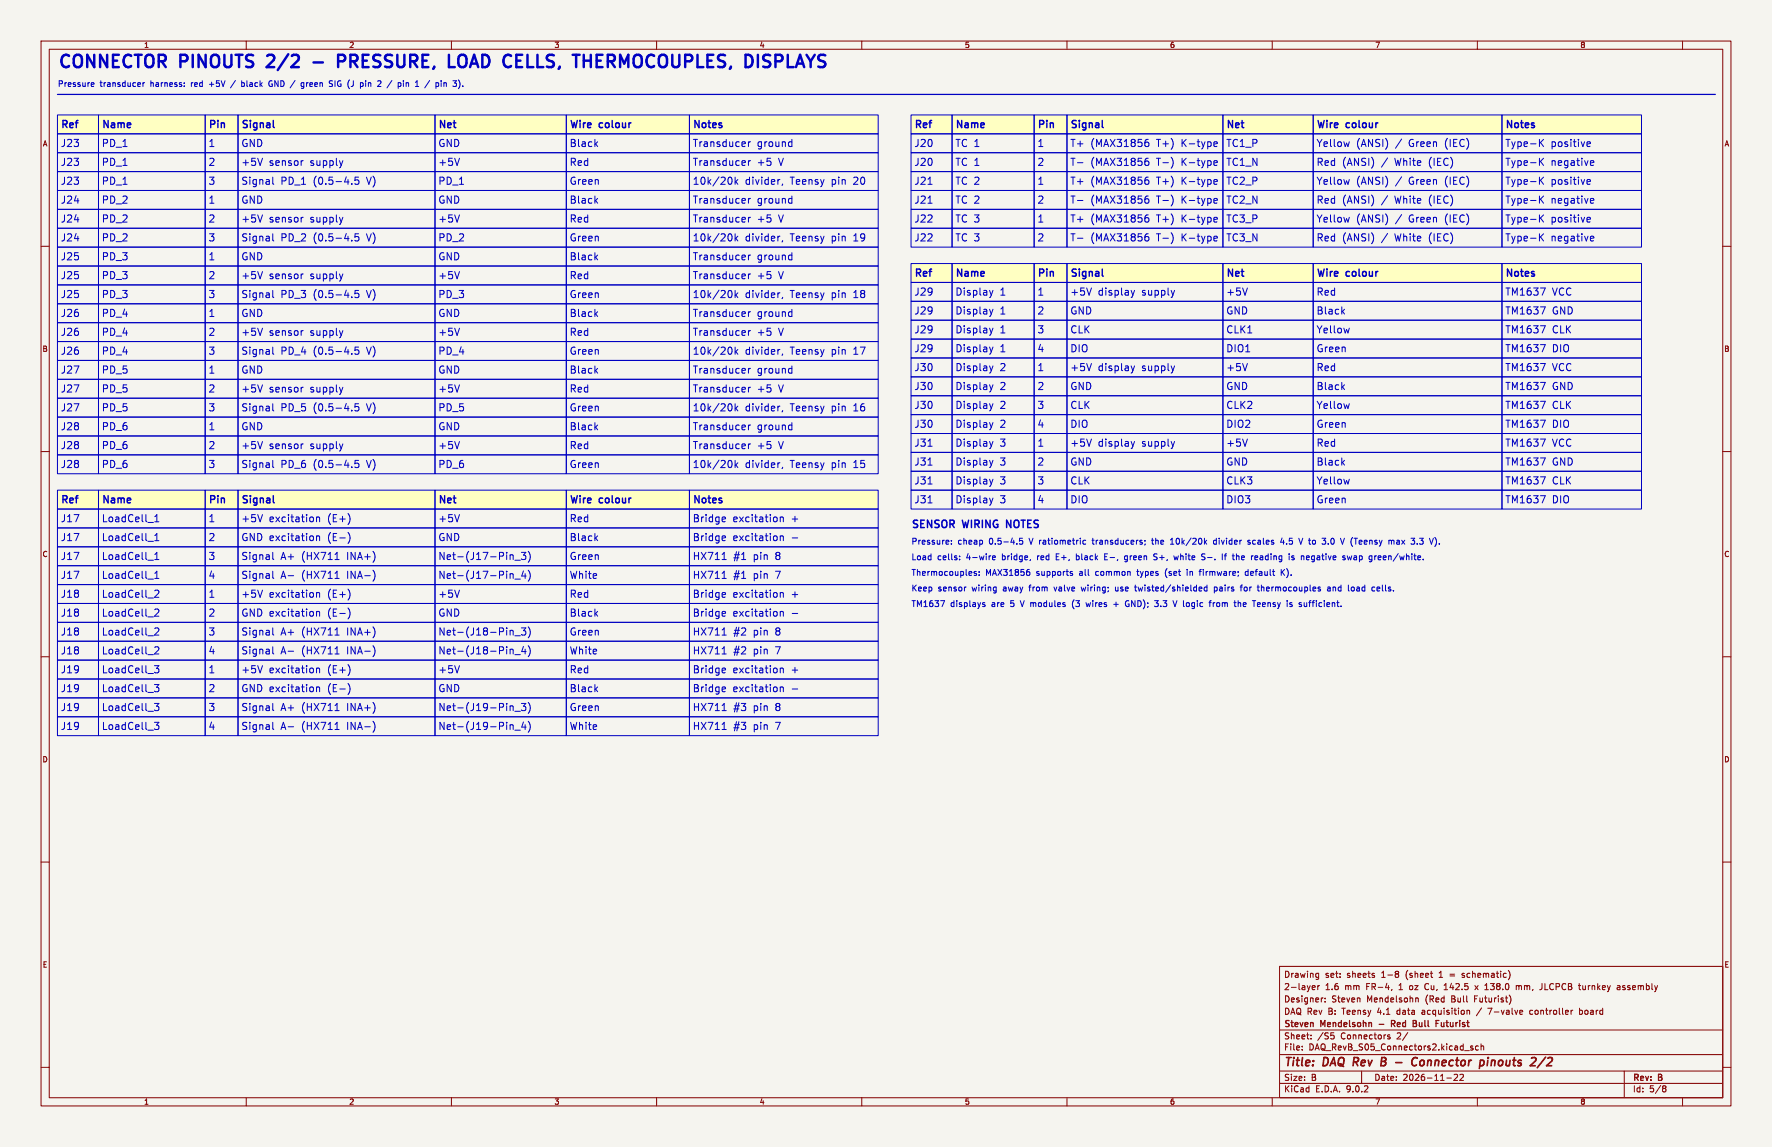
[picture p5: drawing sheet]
<svg xmlns="http://www.w3.org/2000/svg" width="432mm" height="279mm" viewBox="0 0 432 279" stroke-linecap="round" stroke-linejoin="round" font-family="sans-serif">
<defs><g id="words">
<g font-size="4.2" fill="#0000c2">
<text x="14" y="16.7">CONNECTOR</text>
<text x="44.1" y="16.7">PINOUTS</text>
<text x="66.5" y="16.7">2/2</text>
<text x="86.1" y="16.7">PRESSURE,</text>
<text x="114.3" y="16.7">LOAD CELLS,</text>
<text x="147.3" y="16.7">THERMOCOUPLES,</text>
<text x="190.2" y="16.7">DISPLAYS</text>
</g>
<g font-size="2.8" fill="#840000">
<text x="312.8" y="260.3">Title:</text>
<text x="322.5" y="260.3">DAQ Rev</text>
<text x="338.2" y="260.3">B</text>
<text x="347.3" y="260.3">Connector</text>
<text x="364.6" y="260.3">pinouts</text>
<text x="377.9" y="260.3">2/2</text>
</g>
<g font-size="2.5" fill="#0000c2">
<text x="222" y="128.8">SENSOR</text>
<text x="234.7" y="128.8">WIRING</text>
<text x="246.1" y="128.8">NOTES</text>
</g>
<g font-size="2.4" fill="#0000c2">
<text x="14.7" y="31.7">Ref</text>
<text x="24.7" y="31.7">Name</text>
<text x="50.7" y="31.7">Pin</text>
<text x="58.7" y="31.7">Signal</text>
<text x="106.7" y="31.7">Net</text>
<text x="138.7" y="31.7">Wire</text>
<text x="146.1" y="31.7">colour</text>
<text x="168.7" y="31.7">Notes</text>
<text x="222.7" y="31.7">Ref</text>
<text x="232.7" y="31.7">Name</text>
<text x="252.7" y="31.7">Pin</text>
<text x="260.7" y="31.7">Signal</text>
<text x="298.7" y="31.7">Net</text>
<text x="320.7" y="31.7">Wire</text>
<text x="328.1" y="31.7">colour</text>
<text x="366.7" y="31.7">Notes</text>
<text x="14.7" y="40.6">J23</text>
<text x="14.7" y="36">J23</text>
<text x="24.7" y="40.6">PD_1</text>
<text x="24.7" y="36">PD_1</text>
<text x="50.7" y="36">1</text>
<text x="50.7" y="40.6">2</text>
<text x="58.7" y="36">GND</text>
<text x="58.7" y="40.6">+5V</text>
<text x="65.5" y="40.6">sensor</text>
<text x="75.5" y="40.6">supply</text>
<text x="106.7" y="40.6">+5V</text>
<text x="106.7" y="36">GND</text>
<text x="138.7" y="40.6">Red</text>
<text x="138.7" y="36">Black</text>
<text x="168.7" y="40.6">Transducer</text>
<text x="168.7" y="36">Transducer</text>
<text x="184.4" y="40.6">+5</text>
<text x="184.4" y="36">ground</text>
<text x="189.7" y="40.6">V</text>
<text x="222.7" y="36">J20</text>
<text x="222.7" y="40.6">J20</text>
<text x="232.7" y="36">TC 1</text>
<text x="232.7" y="40.6">TC 1</text>
<text x="252.7" y="36">1</text>
<text x="252.7" y="40.6">2</text>
<text x="260.7" y="40.6">T-</text>
<text x="260.7" y="36">T+</text>
<text x="265.6" y="40.6">(MAX31856</text>
<text x="265.6" y="36">(MAX31856</text>
<text x="281.7" y="40.6">T-)</text>
<text x="281.7" y="36">T+)</text>
<text x="287.9" y="40.6">K-type</text>
<text x="287.9" y="36">K-type</text>
<text x="298.7" y="36">TC1_P</text>
<text x="298.7" y="40.6">TC1_N</text>
<text x="320.7" y="36">Yellow</text>
<text x="320.7" y="40.6">Red</text>
<text x="327" y="40.6">(ANSI)</text>
<text x="330.4" y="36">(ANSI)</text>
<text x="336.6" y="40.6">/</text>
<text x="339.9" y="40.6">White</text>
<text x="340" y="36">/</text>
<text x="343.3" y="36">Green</text>
<text x="348.2" y="40.6">(IEC)</text>
<text x="352.1" y="36">(IEC)</text>
<text x="366.7" y="40.6">Type-K</text>
<text x="366.7" y="36">Type-K</text>
<text x="377.8" y="40.6">negative</text>
<text x="377.8" y="36">positive</text>
<text x="14.7" y="45.2">J23</text>
<text x="24.7" y="45.2">PD_1</text>
<text x="50.7" y="45.2">3</text>
<text x="58.7" y="45.2">Signal</text>
<text x="68.3" y="45.2">PD_1</text>
<text x="76.2" y="45.2">(0.5-4.5</text>
<text x="89.4" y="45.2">V)</text>
<text x="106.7" y="45.2">PD_1</text>
<text x="138.7" y="45.2">Green</text>
<text x="168.7" y="45.2">10k/20k</text>
<text x="181.5" y="45.2">divider,</text>
<text x="192.5" y="45.2">Teensy</text>
<text x="202.6" y="45.2">pin</text>
<text x="208" y="45.2">20</text>
<text x="222.7" y="45.2">J21</text>
<text x="232.7" y="45.2">TC 2</text>
<text x="252.7" y="45.2">1</text>
<text x="260.7" y="45.2">T+</text>
<text x="265.6" y="45.2">(MAX31856</text>
<text x="281.7" y="45.2">T+)</text>
<text x="287.9" y="45.2">K-type</text>
<text x="298.7" y="45.2">TC2_P</text>
<text x="320.7" y="45.2">Yellow</text>
<text x="330.4" y="45.2">(ANSI)</text>
<text x="340" y="45.2">/</text>
<text x="343.3" y="45.2">Green</text>
<text x="352.1" y="45.2">(IEC)</text>
<text x="366.7" y="45.2">Type-K</text>
<text x="377.8" y="45.2">positive</text>
<text x="14.7" y="49.8">J24</text>
<text x="24.7" y="49.8">PD_2</text>
<text x="50.7" y="49.8">1</text>
<text x="58.7" y="49.8">GND</text>
<text x="106.7" y="49.8">GND</text>
<text x="138.7" y="49.8">Black</text>
<text x="168.7" y="49.8">Transducer</text>
<text x="184.4" y="49.8">ground</text>
<text x="222.7" y="49.8">J21</text>
<text x="232.7" y="49.8">TC 2</text>
<text x="252.7" y="49.8">2</text>
<text x="260.7" y="49.8">T-</text>
<text x="265.6" y="49.8">(MAX31856</text>
<text x="281.7" y="49.8">T-)</text>
<text x="287.9" y="49.8">K-type</text>
<text x="298.7" y="49.8">TC2_N</text>
<text x="320.7" y="49.8">Red</text>
<text x="327" y="49.8">(ANSI)</text>
<text x="336.6" y="49.8">/</text>
<text x="339.9" y="49.8">White</text>
<text x="348.2" y="49.8">(IEC)</text>
<text x="366.7" y="49.8">Type-K</text>
<text x="377.8" y="49.8">negative</text>
<text x="14.7" y="59">J24</text>
<text x="14.7" y="54.4">J24</text>
<text x="24.7" y="59">PD_2</text>
<text x="24.7" y="54.4">PD_2</text>
<text x="50.7" y="59">3</text>
<text x="50.7" y="54.4">2</text>
<text x="58.7" y="59">Signal</text>
<text x="58.7" y="54.4">+5V</text>
<text x="65.5" y="54.4">sensor</text>
<text x="68.3" y="59">PD_2</text>
<text x="75.5" y="54.4">supply</text>
<text x="76.2" y="59">(0.5-4.5</text>
<text x="89.4" y="59">V)</text>
<text x="106.7" y="59">PD_2</text>
<text x="106.7" y="54.4">+5V</text>
<text x="138.7" y="59">Green</text>
<text x="138.7" y="54.4">Red</text>
<text x="168.7" y="59">10k/20k</text>
<text x="168.7" y="54.4">Transducer</text>
<text x="181.5" y="59">divider,</text>
<text x="184.4" y="54.4">+5</text>
<text x="189.7" y="54.4">V</text>
<text x="192.5" y="59">Teensy</text>
<text x="202.6" y="59">pin</text>
<text x="208" y="59">19</text>
<text x="222.7" y="54.4">J22</text>
<text x="222.7" y="59">J22</text>
<text x="232.7" y="59">TC 3</text>
<text x="232.7" y="54.4">TC 3</text>
<text x="252.7" y="59">2</text>
<text x="252.7" y="54.4">1</text>
<text x="260.7" y="59">T-</text>
<text x="260.7" y="54.4">T+</text>
<text x="265.6" y="59">(MAX31856</text>
<text x="265.6" y="54.4">(MAX31856</text>
<text x="281.7" y="59">T-)</text>
<text x="281.7" y="54.4">T+)</text>
<text x="287.9" y="59">K-type</text>
<text x="287.9" y="54.4">K-type</text>
<text x="298.7" y="59">TC3_N</text>
<text x="298.7" y="54.4">TC3_P</text>
<text x="320.7" y="54.4">Yellow</text>
<text x="320.7" y="59">Red</text>
<text x="327" y="59">(ANSI)</text>
<text x="330.4" y="54.4">(ANSI)</text>
<text x="336.6" y="59">/</text>
<text x="339.9" y="59">White</text>
<text x="340" y="54.4">/</text>
<text x="343.3" y="54.4">Green</text>
<text x="348.2" y="59">(IEC)</text>
<text x="352.1" y="54.4">(IEC)</text>
<text x="366.7" y="59">Type-K</text>
<text x="366.7" y="54.4">Type-K</text>
<text x="377.8" y="59">negative</text>
<text x="377.8" y="54.4">positive</text>
<text x="14.7" y="63.6">J25</text>
<text x="24.7" y="63.6">PD_3</text>
<text x="50.7" y="63.6">1</text>
<text x="58.7" y="63.6">GND</text>
<text x="106.7" y="63.6">GND</text>
<text x="138.7" y="63.6">Black</text>
<text x="168.7" y="63.6">Transducer</text>
<text x="184.4" y="63.6">ground</text>
<text x="14.7" y="68.2">J25</text>
<text x="24.7" y="68.2">PD_3</text>
<text x="50.7" y="68.2">2</text>
<text x="58.7" y="68.2">+5V</text>
<text x="65.5" y="68.2">sensor</text>
<text x="75.5" y="68.2">supply</text>
<text x="106.7" y="68.2">+5V</text>
<text x="138.7" y="68.2">Red</text>
<text x="168.7" y="68.2">Transducer</text>
<text x="184.4" y="68.2">+5</text>
<text x="189.7" y="68.2">V</text>
<text x="222.7" y="67.9">Ref</text>
<text x="232.7" y="67.9">Name</text>
<text x="252.7" y="67.9">Pin</text>
<text x="260.7" y="67.9">Signal</text>
<text x="298.7" y="67.9">Net</text>
<text x="320.7" y="67.9">Wire</text>
<text x="328.1" y="67.9">colour</text>
<text x="366.7" y="67.9">Notes</text>
<text x="14.7" y="77.4">J26</text>
<text x="14.7" y="72.8">J25</text>
<text x="24.7" y="77.4">PD_4</text>
<text x="24.7" y="72.8">PD_3</text>
<text x="50.7" y="72.8">3</text>
<text x="50.7" y="77.4">1</text>
<text x="58.7" y="77.4">GND</text>
<text x="58.7" y="72.8">Signal</text>
<text x="68.3" y="72.8">PD_3</text>
<text x="76.2" y="72.8">(0.5-4.5</text>
<text x="89.4" y="72.8">V)</text>
<text x="106.7" y="77.4">GND</text>
<text x="106.7" y="72.8">PD_3</text>
<text x="138.7" y="77.4">Black</text>
<text x="138.7" y="72.8">Green</text>
<text x="168.7" y="72.8">10k/20k</text>
<text x="168.7" y="77.4">Transducer</text>
<text x="181.5" y="72.8">divider,</text>
<text x="184.4" y="77.4">ground</text>
<text x="192.5" y="72.8">Teensy</text>
<text x="202.6" y="72.8">pin</text>
<text x="208" y="72.8">18</text>
<text x="222.7" y="76.8">J29</text>
<text x="222.7" y="72.2">J29</text>
<text x="232.7" y="76.8">Display</text>
<text x="232.7" y="72.2">Display</text>
<text x="243.6" y="76.8">1</text>
<text x="243.6" y="72.2">1</text>
<text x="252.7" y="76.8">2</text>
<text x="252.7" y="72.2">1</text>
<text x="260.7" y="76.8">GND</text>
<text x="260.7" y="72.2">+5V</text>
<text x="267.5" y="72.2">display</text>
<text x="278.2" y="72.2">supply</text>
<text x="298.7" y="72.2">+5V</text>
<text x="298.7" y="76.8">GND</text>
<text x="320.7" y="76.8">Black</text>
<text x="320.7" y="72.2">Red</text>
<text x="366.7" y="76.8">TM1637</text>
<text x="366.7" y="72.2">TM1637</text>
<text x="378.1" y="76.8">GND</text>
<text x="378.1" y="72.2">VCC</text>
<text x="14.7" y="82">J26</text>
<text x="24.7" y="82">PD_4</text>
<text x="50.7" y="82">2</text>
<text x="58.7" y="82">+5V</text>
<text x="65.5" y="82">sensor</text>
<text x="75.5" y="82">supply</text>
<text x="106.7" y="82">+5V</text>
<text x="138.7" y="82">Red</text>
<text x="168.7" y="82">Transducer</text>
<text x="184.4" y="82">+5</text>
<text x="189.7" y="82">V</text>
<text x="222.7" y="81.4">J29</text>
<text x="232.7" y="81.4">Display</text>
<text x="243.6" y="81.4">1</text>
<text x="252.7" y="81.4">3</text>
<text x="260.7" y="81.4">CLK</text>
<text x="298.7" y="81.4">CLK1</text>
<text x="320.7" y="81.4">Yellow</text>
<text x="366.7" y="81.4">TM1637</text>
<text x="378.1" y="81.4">CLK</text>
<text x="14.7" y="86.6">J26</text>
<text x="24.7" y="86.6">PD_4</text>
<text x="50.7" y="86.6">3</text>
<text x="58.7" y="86.6">Signal</text>
<text x="68.3" y="86.6">PD_4</text>
<text x="76.2" y="86.6">(0.5-4.5</text>
<text x="89.4" y="86.6">V)</text>
<text x="106.7" y="86.6">PD_4</text>
<text x="138.7" y="86.6">Green</text>
<text x="168.7" y="86.6">10k/20k</text>
<text x="181.5" y="86.6">divider,</text>
<text x="192.5" y="86.6">Teensy</text>
<text x="202.6" y="86.6">pin</text>
<text x="208" y="86.6">17</text>
<text x="222.7" y="86">J29</text>
<text x="232.7" y="86">Display</text>
<text x="243.6" y="86">1</text>
<text x="252.7" y="86">4</text>
<text x="260.7" y="86">DIO</text>
<text x="298.7" y="86">DIO1</text>
<text x="320.7" y="86">Green</text>
<text x="366.7" y="86">TM1637</text>
<text x="378.1" y="86">DIO</text>
<text x="14.7" y="95.8">J27</text>
<text x="14.7" y="91.2">J27</text>
<text x="24.7" y="95.8">PD_5</text>
<text x="24.7" y="91.2">PD_5</text>
<text x="50.7" y="95.8">2</text>
<text x="50.7" y="91.2">1</text>
<text x="58.7" y="95.8">+5V</text>
<text x="58.7" y="91.2">GND</text>
<text x="65.5" y="95.8">sensor</text>
<text x="75.5" y="95.8">supply</text>
<text x="106.7" y="95.8">+5V</text>
<text x="106.7" y="91.2">GND</text>
<text x="138.7" y="95.8">Red</text>
<text x="138.7" y="91.2">Black</text>
<text x="168.7" y="95.8">Transducer</text>
<text x="168.7" y="91.2">Transducer</text>
<text x="184.4" y="95.8">+5</text>
<text x="184.4" y="91.2">ground</text>
<text x="189.7" y="95.8">V</text>
<text x="222.7" y="95.2">J30</text>
<text x="222.7" y="90.6">J30</text>
<text x="232.7" y="95.2">Display</text>
<text x="232.7" y="90.6">Display</text>
<text x="243.6" y="95.2">2</text>
<text x="243.6" y="90.6">2</text>
<text x="252.7" y="95.2">2</text>
<text x="252.7" y="90.6">1</text>
<text x="260.7" y="95.2">GND</text>
<text x="260.7" y="90.6">+5V</text>
<text x="267.5" y="90.6">display</text>
<text x="278.2" y="90.6">supply</text>
<text x="298.7" y="95.2">GND</text>
<text x="298.7" y="90.6">+5V</text>
<text x="320.7" y="95.2">Black</text>
<text x="320.7" y="90.6">Red</text>
<text x="366.7" y="95.2">TM1637</text>
<text x="366.7" y="90.6">TM1637</text>
<text x="378.1" y="95.2">GND</text>
<text x="378.1" y="90.6">VCC</text>
<text x="14.7" y="100.4">J27</text>
<text x="24.7" y="100.4">PD_5</text>
<text x="50.7" y="100.4">3</text>
<text x="58.7" y="100.4">Signal</text>
<text x="68.3" y="100.4">PD_5</text>
<text x="76.2" y="100.4">(0.5-4.5</text>
<text x="89.4" y="100.4">V)</text>
<text x="106.7" y="100.4">PD_5</text>
<text x="138.7" y="100.4">Green</text>
<text x="168.7" y="100.4">10k/20k</text>
<text x="181.5" y="100.4">divider,</text>
<text x="192.5" y="100.4">Teensy</text>
<text x="202.6" y="100.4">pin</text>
<text x="208" y="100.4">16</text>
<text x="222.7" y="99.8">J30</text>
<text x="232.7" y="99.8">Display</text>
<text x="243.6" y="99.8">2</text>
<text x="252.7" y="99.8">3</text>
<text x="260.7" y="99.8">CLK</text>
<text x="298.7" y="99.8">CLK2</text>
<text x="320.7" y="99.8">Yellow</text>
<text x="366.7" y="99.8">TM1637</text>
<text x="378.1" y="99.8">CLK</text>
<text x="14.7" y="105">J28</text>
<text x="24.7" y="105">PD_6</text>
<text x="50.7" y="105">1</text>
<text x="58.7" y="105">GND</text>
<text x="106.7" y="105">GND</text>
<text x="138.7" y="105">Black</text>
<text x="168.7" y="105">Transducer</text>
<text x="184.4" y="105">ground</text>
<text x="222.7" y="104.4">J30</text>
<text x="232.7" y="104.4">Display</text>
<text x="243.6" y="104.4">2</text>
<text x="252.7" y="104.4">4</text>
<text x="260.7" y="104.4">DIO</text>
<text x="298.7" y="104.4">DIO2</text>
<text x="320.7" y="104.4">Green</text>
<text x="366.7" y="104.4">TM1637</text>
<text x="378.1" y="104.4">DIO</text>
<text x="14.7" y="109.6">J28</text>
<text x="24.7" y="109.6">PD_6</text>
<text x="50.7" y="109.6">2</text>
<text x="58.7" y="109.6">+5V</text>
<text x="65.5" y="109.6">sensor</text>
<text x="75.5" y="109.6">supply</text>
<text x="106.7" y="109.6">+5V</text>
<text x="138.7" y="109.6">Red</text>
<text x="168.7" y="109.6">Transducer</text>
<text x="184.4" y="109.6">+5</text>
<text x="189.7" y="109.6">V</text>
<text x="222.7" y="113.6">J31</text>
<text x="222.7" y="109">J31</text>
<text x="232.7" y="113.6">Display</text>
<text x="232.7" y="109">Display</text>
<text x="243.6" y="113.6">3</text>
<text x="243.6" y="109">3</text>
<text x="252.7" y="113.6">2</text>
<text x="252.7" y="109">1</text>
<text x="260.7" y="113.6">GND</text>
<text x="260.7" y="109">+5V</text>
<text x="267.5" y="109">display</text>
<text x="278.2" y="109">supply</text>
<text x="298.7" y="113.6">GND</text>
<text x="298.7" y="109">+5V</text>
<text x="320.7" y="109">Red</text>
<text x="320.7" y="113.6">Black</text>
<text x="366.7" y="113.6">TM1637</text>
<text x="366.7" y="109">TM1637</text>
<text x="378.1" y="113.6">GND</text>
<text x="378.1" y="109">VCC</text>
<text x="14.7" y="114.2">J28</text>
<text x="24.7" y="114.2">PD_6</text>
<text x="50.7" y="114.2">3</text>
<text x="58.7" y="114.2">Signal</text>
<text x="68.3" y="114.2">PD_6</text>
<text x="76.2" y="114.2">(0.5-4.5</text>
<text x="89.4" y="114.2">V)</text>
<text x="106.7" y="114.2">PD_6</text>
<text x="138.7" y="114.2">Green</text>
<text x="168.7" y="114.2">10k/20k</text>
<text x="181.5" y="114.2">divider,</text>
<text x="192.5" y="114.2">Teensy</text>
<text x="202.6" y="114.2">pin</text>
<text x="208" y="114.2">15</text>
<text x="222.7" y="118.2">J31</text>
<text x="232.7" y="118.2">Display</text>
<text x="243.6" y="118.2">3</text>
<text x="252.7" y="118.2">3</text>
<text x="260.7" y="118.2">CLK</text>
<text x="298.7" y="118.2">CLK3</text>
<text x="320.7" y="118.2">Yellow</text>
<text x="366.7" y="118.2">TM1637</text>
<text x="378.1" y="118.2">CLK</text>
<text x="14.7" y="123.1">Ref</text>
<text x="24.7" y="123.1">Name</text>
<text x="50.7" y="123.1">Pin</text>
<text x="58.7" y="123.1">Signal</text>
<text x="106.7" y="123.1">Net</text>
<text x="138.7" y="123.1">Wire</text>
<text x="146.1" y="123.1">colour</text>
<text x="168.7" y="123.1">Notes</text>
<text x="222.7" y="122.8">J31</text>
<text x="232.7" y="122.8">Display</text>
<text x="243.6" y="122.8">3</text>
<text x="252.7" y="122.8">4</text>
<text x="260.7" y="122.8">DIO</text>
<text x="298.7" y="122.8">DIO3</text>
<text x="320.7" y="122.8">Green</text>
<text x="366.7" y="122.8">TM1637</text>
<text x="378.1" y="122.8">DIO</text>
<text x="14.7" y="127.4">J17</text>
<text x="24.7" y="127.4">LoadCell_1</text>
<text x="50.7" y="127.4">1</text>
<text x="58.7" y="127.4">+5V</text>
<text x="65.5" y="127.4">excitation</text>
<text x="79.7" y="127.4">(E+)</text>
<text x="106.7" y="127.4">+5V</text>
<text x="138.7" y="127.4">Red</text>
<text x="168.7" y="127.4">Bridge</text>
<text x="178.5" y="127.4">excitation</text>
<text x="192.7" y="127.4">+</text>
<text x="14.7" y="136.6">J17</text>
<text x="14.7" y="132">J17</text>
<text x="24.7" y="136.6">LoadCell_1</text>
<text x="24.7" y="132">LoadCell_1</text>
<text x="50.7" y="136.6">3</text>
<text x="50.7" y="132">2</text>
<text x="58.7" y="136.6">Signal</text>
<text x="58.7" y="132">GND excitation</text>
<text x="68.3" y="136.6">A+</text>
<text x="73.4" y="136.6">(HX711</text>
<text x="79.7" y="132">(E-)</text>
<text x="84.5" y="136.6">INA+)</text>
<text x="106.7" y="132">GND</text>
<text x="106.7" y="136.6">Net-(J17-Pin_3)</text>
<text x="138.7" y="136.6">Green</text>
<text x="138.7" y="132">Black</text>
<text x="168.7" y="136.6">HX711</text>
<text x="168.7" y="132">Bridge</text>
<text x="178.5" y="132">excitation</text>
<text x="178.6" y="136.6">#1</text>
<text x="183.5" y="136.6">pin</text>
<text x="188.9" y="136.6">8</text>
<text x="14.7" y="141.2">J17</text>
<text x="24.7" y="141.2">LoadCell_1</text>
<text x="50.7" y="141.2">4</text>
<text x="58.7" y="141.2">Signal</text>
<text x="68.3" y="141.2">A-</text>
<text x="73.4" y="141.2">(HX711</text>
<text x="84.5" y="141.2">INA-)</text>
<text x="106.7" y="141.2">Net-(J17-Pin_4)</text>
<text x="138.7" y="141.2">White</text>
<text x="168.7" y="141.2">HX711</text>
<text x="178.6" y="141.2">#1</text>
<text x="183.5" y="141.2">pin</text>
<text x="188.9" y="141.2">7</text>
<text x="14.7" y="145.8">J18</text>
<text x="24.7" y="145.8">LoadCell_2</text>
<text x="50.7" y="145.8">1</text>
<text x="58.7" y="145.8">+5V</text>
<text x="65.5" y="145.8">excitation</text>
<text x="79.7" y="145.8">(E+)</text>
<text x="106.7" y="145.8">+5V</text>
<text x="138.7" y="145.8">Red</text>
<text x="168.7" y="145.8">Bridge</text>
<text x="178.5" y="145.8">excitation</text>
<text x="192.7" y="145.8">+</text>
<text x="14.7" y="155">J18</text>
<text x="14.7" y="150.4">J18</text>
<text x="24.7" y="155">LoadCell_2</text>
<text x="24.7" y="150.4">LoadCell_2</text>
<text x="50.7" y="155">3</text>
<text x="50.7" y="150.4">2</text>
<text x="58.7" y="155">Signal</text>
<text x="58.7" y="150.4">GND excitation</text>
<text x="68.3" y="155">A+</text>
<text x="73.4" y="155">(HX711</text>
<text x="79.7" y="150.4">(E-)</text>
<text x="84.5" y="155">INA+)</text>
<text x="106.7" y="155">Net-(J18-Pin_3)</text>
<text x="106.7" y="150.4">GND</text>
<text x="138.7" y="150.4">Black</text>
<text x="138.7" y="155">Green</text>
<text x="168.7" y="155">HX711</text>
<text x="168.7" y="150.4">Bridge</text>
<text x="178.5" y="150.4">excitation</text>
<text x="178.6" y="155">#2</text>
<text x="183.5" y="155">pin</text>
<text x="188.9" y="155">8</text>
<text x="14.7" y="159.6">J18</text>
<text x="24.7" y="159.6">LoadCell_2</text>
<text x="50.7" y="159.6">4</text>
<text x="58.7" y="159.6">Signal</text>
<text x="68.3" y="159.6">A-</text>
<text x="73.4" y="159.6">(HX711</text>
<text x="84.5" y="159.6">INA-)</text>
<text x="106.7" y="159.6">Net-(J18-Pin_4)</text>
<text x="138.7" y="159.6">White</text>
<text x="168.7" y="159.6">HX711</text>
<text x="178.6" y="159.6">#2</text>
<text x="183.5" y="159.6">pin</text>
<text x="188.9" y="159.6">7</text>
<text x="14.7" y="164.2">J19</text>
<text x="24.7" y="164.2">LoadCell_3</text>
<text x="50.7" y="164.2">1</text>
<text x="58.7" y="164.2">+5V</text>
<text x="65.5" y="164.2">excitation</text>
<text x="79.7" y="164.2">(E+)</text>
<text x="106.7" y="164.2">+5V</text>
<text x="138.7" y="164.2">Red</text>
<text x="168.7" y="164.2">Bridge</text>
<text x="178.5" y="164.2">excitation</text>
<text x="192.7" y="164.2">+</text>
<text x="14.7" y="173.4">J19</text>
<text x="14.7" y="168.8">J19</text>
<text x="24.7" y="173.4">LoadCell_3</text>
<text x="24.7" y="168.8">LoadCell_3</text>
<text x="50.7" y="173.4">3</text>
<text x="50.7" y="168.8">2</text>
<text x="58.7" y="168.8">GND excitation</text>
<text x="58.7" y="173.4">Signal</text>
<text x="68.3" y="173.4">A+</text>
<text x="73.4" y="173.4">(HX711</text>
<text x="79.7" y="168.8">(E-)</text>
<text x="84.5" y="173.4">INA+)</text>
<text x="106.7" y="173.4">Net-(J19-Pin_3)</text>
<text x="106.7" y="168.8">GND</text>
<text x="138.7" y="173.4">Green</text>
<text x="138.7" y="168.8">Black</text>
<text x="168.7" y="173.4">HX711</text>
<text x="168.7" y="168.8">Bridge</text>
<text x="178.5" y="168.8">excitation</text>
<text x="178.6" y="173.4">#3</text>
<text x="183.5" y="173.4">pin</text>
<text x="188.9" y="173.4">8</text>
<text x="14.7" y="178">J19</text>
<text x="24.7" y="178">LoadCell_3</text>
<text x="50.7" y="178">4</text>
<text x="58.7" y="178">Signal</text>
<text x="68.3" y="178">A-</text>
<text x="73.4" y="178">(HX711</text>
<text x="84.5" y="178">INA-)</text>
<text x="106.7" y="178">Net-(J19-Pin_4)</text>
<text x="138.7" y="178">White</text>
<text x="168.7" y="178">HX711</text>
<text x="178.6" y="178">#3</text>
<text x="183.5" y="178">pin</text>
<text x="188.9" y="178">7</text>
</g>
<g font-size="2.1" fill="#840000">
<text x="312.8" y="238.4">Drawing</text>
<text x="322.9" y="238.4">set:</text>
<text x="328.3" y="238.4">sheets</text>
<text x="336.8" y="238.4">1-8</text>
<text x="342.8" y="238.4">(sheet</text>
<text x="351.1" y="238.4">1</text>
<text x="353.8" y="238.4">=</text>
<text x="357" y="238.4">schematic)</text>
<text x="312.8" y="244.4">Designer:</text>
<text x="312.8" y="241.4">2-layer</text>
<text x="322.9" y="241.4">1.6</text>
<text x="324.5" y="244.4">Steven</text>
<text x="327.8" y="241.4">mm</text>
<text x="333.1" y="241.4">FR-4,</text>
<text x="333.1" y="244.4">Mendelsohn</text>
<text x="341.1" y="241.4">1</text>
<text x="343.9" y="241.4">oz</text>
<text x="347.5" y="244.4">(Red</text>
<text x="347.7" y="241.4">Cu,</text>
<text x="352.6" y="241.4">142.5</text>
<text x="353.9" y="244.4">Bull</text>
<text x="359.7" y="244.4">Futurist)</text>
<text x="360.3" y="241.4">x</text>
<text x="362.9" y="241.4">138.0</text>
<text x="370.6" y="241.4">mm,</text>
<text x="376.6" y="241.4">JLCPCB</text>
<text x="386.3" y="241.4">turnkey</text>
<text x="395.7" y="241.4">assembly</text>
<text x="312.8" y="250.6">Steven</text>
<text x="312.8" y="247.4">DAQ Rev</text>
<text x="321.9" y="250.6">Mendelsohn</text>
<text x="323.7" y="247.4">B:</text>
<text x="327.2" y="247.4">Teensy</text>
<text x="335.9" y="247.4">4.1</text>
<text x="336.7" y="250.6">-</text>
<text x="340.3" y="250.6">Red</text>
<text x="340.8" y="247.4">data</text>
<text x="346.2" y="250.6">Bull</text>
<text x="347" y="247.4">acquisition</text>
<text x="352.4" y="250.6">Futurist</text>
<text x="363.5" y="247.4">7-valve</text>
<text x="373.8" y="247.4">controller</text>
<text x="386" y="247.4">board</text>
<text x="312.8" y="256.1">File:</text>
<text x="312.8" y="253.4">Sheet:</text>
<text x="318.9" y="256.1">DAQ_RevB_S05_Connectors2.kicad_sch</text>
<text x="321" y="253.4">/S5</text>
<text x="326.8" y="253.4">Connectors</text>
<text x="340.6" y="253.4">2/</text>
<text x="312.8" y="263.5">Size:</text>
<text x="319.5" y="263.5">B</text>
<text x="334.8" y="263.5">Date:</text>
<text x="341.8" y="263.5">2026-11-22</text>
<text x="397.8" y="263.7">Rev:</text>
<text x="404.2" y="263.7">B</text>
<text x="312.8" y="266.3">KiCad</text>
<text x="320.5" y="266.3">E.D.A.</text>
<text x="328.1" y="266.3">9.0.2</text>
<text x="397.8" y="266.3">Id:</text>
<text x="401.9" y="266.3">5/8</text>
</g>
<g font-size="2" fill="#0000c2">
<text x="222" y="136.6">Load</text>
<text x="222" y="132.8">Pressure:</text>
<text x="228.4" y="136.6">cells:</text>
<text x="233.4" y="132.8">cheap</text>
<text x="235.5" y="136.6">4-wire</text>
<text x="241" y="132.8">0.5-4.5</text>
<text x="244.3" y="136.6">bridge,</text>
<text x="251" y="132.8">V ratiometric</text>
<text x="253" y="136.6">red</text>
<text x="257.8" y="136.6">E+,</text>
<text x="262.8" y="136.6">black</text>
<text x="266.7" y="132.8">transducers;</text>
<text x="269.9" y="136.6">E-,</text>
<text x="275" y="136.6">green</text>
<text x="281.3" y="132.8">the</text>
<text x="282.3" y="136.6">S+,</text>
<text x="286" y="132.8">10k/20k</text>
<text x="287.4" y="136.6">white</text>
<text x="294.3" y="136.6">S-.</text>
<text x="296.7" y="132.8">divider</text>
<text x="299.4" y="136.6">If</text>
<text x="302.2" y="136.6">the</text>
<text x="305.2" y="132.8">scales</text>
<text x="306.9" y="136.6">reading</text>
<text x="313.4" y="132.8">4.5</text>
<text x="316.2" y="136.6">is</text>
<text x="318.1" y="132.8">V to</text>
<text x="319.3" y="136.6">negative</text>
<text x="324" y="132.8">3.0</text>
<text x="328.7" y="132.8">V (Teensy</text>
<text x="329.7" y="136.6">swap</text>
<text x="336.2" y="136.6">green/white.</text>
<text x="340.7" y="132.8">max</text>
<text x="346.4" y="132.8">3.3</text>
<text x="351.1" y="132.8">V).</text>
<text x="222" y="140.4">Thermocouples:</text>
<text x="240.1" y="140.4">MAX31856</text>
<text x="252.6" y="140.4">supports</text>
<text x="263.2" y="140.4">all</text>
<text x="267.3" y="140.4">common</text>
<text x="277.6" y="140.4">types</text>
<text x="284.5" y="140.4">(set</text>
<text x="290" y="140.4">in</text>
<text x="293.3" y="140.4">firmware;</text>
<text x="304.6" y="140.4">default</text>
<text x="313.4" y="140.4">K).</text>
<text x="222" y="148">TM1637</text>
<text x="222" y="144.2">Keep</text>
<text x="228.5" y="144.2">sensor</text>
<text x="231.6" y="148">displays</text>
<text x="236.9" y="144.2">wiring</text>
<text x="241.7" y="148">are</text>
<text x="244.6" y="144.2">away</text>
<text x="246.4" y="148">5</text>
<text x="249" y="148">V modules</text>
<text x="251.1" y="144.2">from</text>
<text x="257.4" y="144.2">valve</text>
<text x="261.9" y="148">(3</text>
<text x="264.2" y="144.2">wiring;</text>
<text x="265.5" y="148">wires</text>
<text x="272.3" y="148">+</text>
<text x="272.5" y="144.2">use</text>
<text x="275.4" y="148">GND);</text>
<text x="277.5" y="144.2">twisted/shielded</text>
<text x="282.7" y="148">3.3</text>
<text x="287.4" y="148">V logic</text>
<text x="296.5" y="148">from</text>
<text x="297" y="144.2">pairs</text>
<text x="302.8" y="148">the</text>
<text x="303.6" y="144.2">for</text>
<text x="307.4" y="148">Teensy</text>
<text x="307.9" y="144.2">thermocouples</text>
<text x="315.9" y="148">is</text>
<text x="319" y="148">sufficient.</text>
<text x="325.1" y="144.2">and</text>
<text x="330.3" y="144.2">load</text>
<text x="336.3" y="144.2">cells.</text>
</g>
<g font-size="1.9" fill="#0000c2">
<text x="14" y="21.2">Pressure</text>
<text x="24.3" y="21.2">transducer</text>
<text x="36.7" y="21.2">harness:</text>
<text x="46.7" y="21.2">red</text>
<text x="51.3" y="21.2">+5V</text>
<text x="56.8" y="21.2">/</text>
<text x="59.5" y="21.2">black</text>
<text x="66.4" y="21.2">GND /</text>
<text x="74.6" y="21.2">green</text>
<text x="81.6" y="21.2">SIG (J</text>
<text x="89.5" y="21.2">pin</text>
<text x="94" y="21.2">2</text>
<text x="96.5" y="21.2">/</text>
<text x="99.3" y="21.2">pin</text>
<text x="103.7" y="21.2">1</text>
<text x="106.3" y="21.2">/</text>
<text x="109" y="21.2">pin</text>
</g>
<g font-size="1.8" fill="#840000">
<text x="35" y="11.9">1</text>
<text x="85" y="11.9">2</text>
<text x="135" y="11.9">3</text>
<text x="185" y="11.9">4</text>
<text x="235" y="11.9">5</text>
<text x="285" y="11.9">6</text>
<text x="335" y="11.9">7</text>
<text x="385" y="11.9">8</text>
<text x="10.3" y="35.9">A</text>
<text x="420.1" y="35.9">A</text>
<text x="10.3" y="85.9">B</text>
<text x="420.1" y="85.9">B</text>
<text x="10.3" y="135.9">C</text>
<text x="420.1" y="135.9">C</text>
<text x="10.3" y="185.9">D</text>
<text x="420.1" y="185.9">D</text>
<text x="10.3" y="235.9">E</text>
<text x="420.1" y="235.9">E</text>
<text x="35" y="269.3">1</text>
<text x="85" y="269.3">2</text>
<text x="135" y="269.3">3</text>
<text x="185" y="269.3">4</text>
<text x="235" y="269.3">5</text>
<text x="285" y="269.3">6</text>
<text x="335" y="269.3">7</text>
<text x="385" y="269.3">8</text>
</g>
</g></defs>
<path d="M0 0h431.8v279.4h-431.8z" fill="#f5f4ef" stroke="#f5f4ef" stroke-width=".24"/>
<g fill="none" stroke="#840000" stroke-width=".24">
<path d="M10 10h411.8v259.4h-411.8zM12 12h407.8v255.4h-407.8zM60 10v2M110 10v2M160 10v2M210 10v2M260 10v2M310 10v2M360 10v2M410 10v2M10 60h2M419.8 60h2"/>
<path d="M10 110h2M419.8 110h2M10 160h2M419.8 160h2M10 210h2M419.8 210h2M311.8 235.4h108v32h-108zM320.9 237.1l.4 .1M321.3 237.1v1.2l-.3 .3M321.3 238l-.4 .1M340.3 236.6l.4 .1 .1 .2-.3 .3M340.3 237.2h.2"/>
<path d="M340.5 237.2l.3 .2v.4l-.1 .2-.4 .1M352.2 239.8l-.3 .2M356.3 238l.1 .1M356.3 237.2v.3M362 239.9l.3-.3v1.5M367.6 236.4a1.76 1.76 0 0 1 0 2.2M375.8 239.6l-.1 1.3-.5 .2M10 260h2M311.8 256.9h108M311.8 250.9h108M317.3 255.6v.2M317.3 254.9v.1"/>
<path d="M319.5 252.9v.2M319.5 252.2v.1M319.8 241h.6M319.8 240.2l.5-.1 .2 .3-.7 .2M321.1 240.1v1M321.5 240.1l-.4 .3M322.3 243.1h.1M322.9 243.9v.2M322.9 243.2v.1M324.3 251.6h.7M324.5 252.2h.3l.3 .2-.1 .6-.5 .1M338.7 252.2l-.4-.1-.2 .2 .1 .2 .5 .2v.3h-.6"/>
<path d="M339.2 241l-.2 .3M345 243.2h.5l.1 .9M351.9 241.1h.9M356.9 255.9h1.1M357.5 246.2h.5l.1 .9M358.9 254.9l-.4-.1-.2 .2 .1 .2 .5 .2v.3h-.6M359.4 240.1l.8 1M360.2 240.1l-.8 1M360.3 254.9l-.5-.1-.3 .3 .2 .6h.6M360.9 254.9h.6v.9M360.9 254.3v1.5M361 245.5l-1.2 1.9"/>
<path d="M361.8 241.1h.9M362.5 245.6h1M367.8 242.4a1.76 1.76 0 0 1 0 2.2M369.5 240.1v1M370 240.2h-.5M370.8 246.1l.2 .3-.7 .2M371 247l-.2 .1M373.3 246.1l-.4 .1-.1 .2v.5l.5 .2M383.3 246.1l-.3 .1M384.9 246.2h.6M384.9 247h.6M384.9 245.6v1.5"/>
<path d="M394.1 240.2h.6l.1 .9M394.8 240.4l-.8 .3 .3 .4 .5-.1M419.8 260h2M60 267.4v2M110 267.4v2M160 267.4v2M210 267.4v2M260 267.4v2M310 267.4v2M311.8 263.9h108M311.8 260.9h108M331.8 260.9v3"/>
<path d="M352.5 262.6h1.2M354.3 261.8l.6-.1 .3 .4-.9 1.1h.9M355.8 261.8l.5-.1 .3 .4-.9 1.1h.9M360 267.4v2M395.8 260.9v6.5M405.4 264.5l.4 .1 .2 .2-.3 .3M405.4 265.1h.3M405.7 265.1l.2 .2 .1 .4-.2 .2-.4 .1M410 267.4v2"/>
</g>
<g fill="none" stroke="#840000" stroke-width=".4">
<path d="M336.6 258.6h.7M336.7 257.6h.7M337.3 258.6l.3 .1M337.4 259.5l-.9 .1M337.5 258.5l-.2 .1M340.1 258.8h1.5M345.4 257.8a.96 .96 0 0 0-1.4 .6 .96 .96 0 0 0 .8 1.2l.4-.2M346.7 258.3l-.6 .2-.1 .7 .3 .4 .5-.1M362.6 258.3l-.2 1.3M362.6 257.6v.2M363.5 258.3l-.2 1.3M363.8 258.3l-.3 .2"/>
<path d="M376.6 257.5l-2 2.6M378.1 258.5l-1.2 1.1h1.2"/>
</g>
<path d="M339.4 249.4l.5 .7M339.8 248.6h-.7v1.5M339.8 249.3l-.7 .1M344.9 248.6l.2 .3-.2 .4 .2 .1 .1 .4-.3 .3h-.5M351.2 249.1l.1 .9 .6-.1" fill="none" stroke="#840000" stroke-width=".3"/>
<g fill="#ffffc2">
<path d="M58 119.4h48v4.6h-48z"/>
<path d="M168 119.4h46v4.6h-46z"/>
<path d="M58 28h48v4.6h-48z"/>
<path d="M106 119.4h32v4.6h-32z"/>
<path d="M138 119.4h30v4.6h-30z"/>
<path d="M14 119.4h10v4.6h-10z"/>
<path d="M50 119.4h8v4.6h-8z"/>
<path d="M24 119.4h26v4.6h-26z"/>
<path d="M298 64.2h22v4.6h-22z"/>
<path d="M298 28h22v4.6h-22z"/>
<path d="M260 28h38v4.6h-38z"/>
<path d="M252 28h8v4.6h-8z"/>
<path d="M232 28h20v4.6h-20z"/>
<path d="M222 28h10v4.6h-10z"/>
<path d="M232 64.2h20v4.6h-20z"/>
<path d="M168 28h46v4.6h-46z"/>
<path d="M14 28h10v4.6h-10z"/>
<path d="M50 28h8v4.6h-8z"/>
<path d="M24 28h26v4.6h-26z"/>
<path d="M222 64.2h10v4.6h-10z"/>
<path d="M366 64.2h34v4.6h-34z"/>
<path d="M260 64.2h38v4.6h-38z"/>
<path d="M138 28h30v4.6h-30z"/>
<path d="M320 28h46v4.6h-46z"/>
<path d="M106 28h32v4.6h-32z"/>
<path d="M252 64.2h8v4.6h-8z"/>
<path d="M320 64.2h46v4.6h-46z"/>
<path d="M366 28h34v4.6h-34z"/>
</g>
<path d="M14 23h404" fill="none" stroke="#0000c2" stroke-width=".3"/>
<g fill="none" stroke="#0000c2" stroke-width=".24">
<path d="M58.9 19.7v1.4M66 19.7a.75 .75 0 0 0-.5 .7 .75 .75 0 0 0 .5 .7M81 19.7h-.5l-.3 .2 .2 .4 .6 .2v.4l-.8 .1M92.6 19.7l.2 .2v.4l-.8 .8h.8M98.3 19.7v.1M107.5 19.7v.1M14 37.2h10v4.6h-10zM14 32.6h10v4.6h-10zM14 28h10v4.6h-10zM22.3 21h.5M22.3 20.2l.4-.1 .2 .4-.7 .1M24 37.2h26v4.6h-26z"/>
<path d="M24 32.6h26v4.6h-26zM24 28h26v4.6h-26zM34.2 20.2v.3l-.6 .1M34.8 20.1v1M35.2 20.1l-.4 .3M44.9 20.9v.2M44.9 20.2v.1M50 32.6h8v4.6h-8zM50 37.2h8v4.6h-8zM50 28h8v4.6h-8zM58 28h48v4.6h-48zM58 32.6h48v4.6h-48z"/>
<path d="M58 37.2h48v4.6h-48zM58.9 21l.1 .1M59 20.1l-.1 .1M64 38.6l-.6 1.7M73.9 39.1l-.3 .1M74 20.2l-.4-.1-.2 .3 .1 .6h.5M74 21.3l-.2 .2h-.4M83.6 39.1l-.5 1.2M88.4 20.3v.6M98.3 20.1v1M106 37.2h32v4.6h-32zM106 32.6h32v4.6h-32z"/>
<path d="M106 28h32v4.6h-32zM108.2 20.1v1M108.6 20.1l-.4 .2M112 38.6l-.6 1.7M112.8 20.9v.2M138 37.2h30v4.6h-30zM138 32.6h30v4.6h-30zM138 28h30v4.6h-30zM145.1 35l.5 .7M145.6 34.5l-.6 .7M168 37.2h46v4.6h-46zM168 32.6h46v4.6h-46z"/>
<path d="M168 28h46v4.6h-46zM182.4 34.5v1.2M182.4 39.1v1.2M182.9 34.5l-.5 .4M182.9 39.1l-.5 .4M192.5 34.5l.5 .1M193 34v1.7M193 35.6l-.5 .1M222 32.6h10v4.6h-10zM222 28h10v4.6h-10zM222 37.2h10v4.6h-10zM232 32.6h20v4.6h-20z"/>
<path d="M232 28h20v4.6h-20zM232 37.2h20v4.6h-20zM252 32.6h8v4.6h-8zM252 28h8v4.6h-8zM252 37.2h8v4.6h-8zM260 37.2h38v4.6h-38zM260 32.6h38v4.6h-38zM260 28h38v4.6h-38zM262.6 39.6h1.3M279.1 34.7l.5-.1 .4 .4-.2 .6h-.7M279.1 39.3l.5-.1 .4 .4-.2 .6h-.7M279.8 38.6l-.6 .1"/>
<path d="M279.8 34l-.6 .1M285.5 38.4a2.06 2.06 0 0 1 0 2.5M295.8 39.7l.8-.1v-.4l-.5-.1-.3 .3 .1 .8h.7M295.8 35.1l.8-.1v-.4l-.5-.1-.3 .3 .1 .8h.7M298 32.6h22v4.6h-22zM298 28h22v4.6h-22zM298 37.2h22v4.6h-22zM320 32.6h46v4.6h-46zM320 28h46v4.6h-46zM320 37.2h46v4.6h-46zM328.8 34.5l-.3 1.2M366 37.2h34v4.6h-34z"/>
<path d="M366 32.6h34v4.6h-34zM366 28h34v4.6h-34zM375.4 39.3l.7 1M375.4 34.7l.7 1M376.1 38.6l-1 1M376.1 34l-1 1M386.8 35.6h.7M386.8 34.6l.5-.1 .2 .5-.8 .1M387.6 39.2l.5-.1 .3 .5-.9 .1M14 55.6h10v4.6h-10zM14 51h10v4.6h-10zM14 46.4h10v4.6h-10z"/>
<path d="M14 41.8h10v4.6h-10zM24 55.6h26v4.6h-26zM24 51h26v4.6h-26zM24 46.4h26v4.6h-26zM24 41.8h26v4.6h-26zM50 55.6h8v4.6h-8zM50 51h8v4.6h-8zM50 46.4h8v4.6h-8zM50 41.8h8v4.6h-8zM58 55.6h48v4.6h-48zM58 51h48v4.6h-48zM58 46.4h48v4.6h-48z"/>
<path d="M58 41.8h48v4.6h-48zM64 52.4l-.6 1.7M66.5 43.2v1.5l.2 .2M66.5 57v1.5l.2 .2M73.9 52.9l-.3 .1M83.6 52.9l-.5 1.2M85.7 44.7v.2M85.7 58.5v.2M87.4 43.2h-.8l-.1 .8 .2-.2 .6 .1 .2 .3-.1 .5-.3 .2-.6-.2M87.4 57h-.8l-.1 .8 .2-.2 .6 .1 .2 .3-.1 .5-.3 .2-.6-.2M106 55.6h32v4.6h-32zM106 51h32v4.6h-32z"/>
<path d="M106 46.4h32v4.6h-32zM106 41.8h32v4.6h-32zM112 52.4l-.6 1.7M138 55.6h30v4.6h-30zM138 51h30v4.6h-30zM138 46.4h30v4.6h-30zM138 41.8h30v4.6h-30zM145.1 48.8l.5 .7M145.6 48.3l-.6 .7M168 55.6h46v4.6h-46zM168 51h46v4.6h-46zM168 46.4h46v4.6h-46z"/>
<path d="M168 41.8h46v4.6h-46zM178 57a1.09 1.09 0 0 1 0 1.7M178 43.2a1.09 1.09 0 0 1 0 1.7M179.1 43.2v1.7M179.1 57v1.7M179.3 58l.5 .7M179.3 44.2l.5 .7M179.8 57.5l-.7 .7M179.8 43.7l-.7 .7M182.4 48.3v1.2M182.4 52.9v1.2M182.9 52.9l-.5 .4"/>
<path d="M182.9 48.3l-.5 .4M189.9 57.5h.2M189.9 43.7h.2M190.7 44.8l-.1 .4M190.7 58.6l-.1 .4M192.5 48.3l.5 .1M193 47.8v1.7M193 49.4l-.5 .1M222 46.4h10v4.6h-10zM222 41.8h10v4.6h-10zM222 51h10v4.6h-10zM222 55.6h10v4.6h-10z"/>
<path d="M226.1 44.9h1M226.1 49.5h1M232 55.6h20v4.6h-20zM232 51h20v4.6h-20zM232 46.4h20v4.6h-20zM232 41.8h20v4.6h-20zM252 55.6h8v4.6h-8zM252 51h8v4.6h-8zM252 46.4h8v4.6h-8zM252 41.8h8v4.6h-8zM260 55.6h38v4.6h-38zM260 51h38v4.6h-38z"/>
<path d="M260 46.4h38v4.6h-38zM260 41.8h38v4.6h-38zM262.6 58h1.3M262.6 48.8h1.3M279.1 57.7l.5-.1 .4 .4-.2 .6h-.7M279.1 43.9l.5-.1 .4 .4-.2 .6h-.7M279.1 48.5l.5-.1 .4 .4-.2 .6h-.7M279.1 53.1l.5-.1 .4 .4-.2 .6h-.7M279.8 57l-.6 .1M279.8 43.2l-.6 .1M279.8 52.4l-.6 .1M279.8 47.8l-.6 .1"/>
<path d="M285.5 56.8a2.06 2.06 0 0 1 0 2.5M285.5 47.6a2.06 2.06 0 0 1 0 2.5M295.8 58.1l.8-.1v-.4l-.5-.1-.3 .3 .1 .8h.7M295.8 53.5l.8-.1v-.4l-.5-.1-.3 .3 .1 .8h.7M295.8 44.3l.8-.1v-.4l-.5-.1-.3 .3 .1 .8h.7M295.8 48.9l.8-.1v-.4l-.5-.1-.3 .3 .1 .8h.7M298 55.6h22v4.6h-22zM298 51h22v4.6h-22zM298 46.4h22v4.6h-22zM298 41.8h22v4.6h-22zM320 41.8h46v4.6h-46zM320 51h46v4.6h-46z"/>
<path d="M320 55.6h46v4.6h-46zM320 46.4h46v4.6h-46zM328.8 43.7l-.3 1.2M328.8 52.9l-.3 1.2M366 55.6h34v4.6h-34zM366 51h34v4.6h-34zM366 46.4h34v4.6h-34zM366 41.8h34v4.6h-34zM375.4 57.7l.7 1M375.4 53.1l.7 1M375.4 48.5l.7 1M375.4 43.9l.7 1"/>
<path d="M376.1 57l-1 1M376.1 52.4l-1 1M376.1 47.8l-1 1M376.1 43.2l-1 1M386.8 53l.5-.1 .2 .5-.8 .1M386.8 44.8h.7M386.8 54h.7M386.8 43.8l.5-.1 .2 .5-.8 .1M387.6 57.6l.5-.1 .3 .5-.9 .1M387.6 58.6h.7M387.6 49.4h.7M387.6 48.4l.5-.1 .3 .5-.9 .1"/>
<path d="M387.6 40.2h.7M14 78.6h10v4.6h-10zM14 74h10v4.6h-10zM14 69.4h10v4.6h-10zM14 64.8h10v4.6h-10zM14 60.2h10v4.6h-10zM24 78.6h26v4.6h-26zM24 74h26v4.6h-26zM24 69.4h26v4.6h-26zM24 64.8h26v4.6h-26zM24 60.2h26v4.6h-26zM50 69.4h8v4.6h-8z"/>
<path d="M50 78.6h8v4.6h-8zM50 74h8v4.6h-8zM50 64.8h8v4.6h-8zM50 60.2h8v4.6h-8zM58 78.6h48v4.6h-48zM58 74h48v4.6h-48zM58 69.4h48v4.6h-48zM58 64.8h48v4.6h-48zM58 60.2h48v4.6h-48zM64 80l-.6 1.7M64 66.2l-.6 1.7M66.5 70.8v1.5l.2 .2"/>
<path d="M73.9 66.7l-.3 .1M83.6 66.7l-.5 1.2M85.7 72.3v.2M87.4 70.8h-.8l-.1 .8 .2-.2 .6 .1 .2 .3-.1 .5-.3 .2-.6-.2M106 78.6h32v4.6h-32zM106 74h32v4.6h-32zM106 69.4h32v4.6h-32zM106 64.8h32v4.6h-32zM106 60.2h32v4.6h-32zM112 80l-.6 1.7M112 66.2l-.6 1.7M138 60.2h30v4.6h-30z"/>
<path d="M138 64.8h30v4.6h-30zM138 78.6h30v4.6h-30zM138 74h30v4.6h-30zM138 69.4h30v4.6h-30zM145.1 62.6l.5 .7M145.1 76.4l.5 .7M145.6 62.1l-.6 .7M145.6 75.9l-.6 .7M168 60.2h46v4.6h-46zM168 69.4h46v4.6h-46zM168 64.8h46v4.6h-46zM168 78.6h46v4.6h-46z"/>
<path d="M168 74h46v4.6h-46zM178 70.8a1.09 1.09 0 0 1 0 1.7M179.1 70.8v1.7M179.3 71.8l.5 .7M179.8 71.3l-.7 .7M182.4 62.1v1.2M182.4 66.7v1.2M182.4 75.9v1.2M182.9 62.1l-.5 .4M182.9 66.7l-.5 .4M182.9 75.9l-.5 .4M189.9 71.3h.2"/>
<path d="M190.7 72.4l-.1 .4M192.5 62.1l.5 .1M192.5 75.9l.5 .1M193 61.6v1.7M193 75.4v1.7M193 63.2l-.5 .1M193 77l-.5 .1M222 78h10v4.6h-10zM222 73.4h10v4.6h-10zM222 68.8h10v4.6h-10zM222 64.2h10v4.6h-10zM232 73.4h20v4.6h-20z"/>
<path d="M232 68.8h20v4.6h-20zM232 64.2h20v4.6h-20zM232 78h20v4.6h-20zM241.1 75.3l.5 1.2M241.1 70.7l.5 1.2M241.1 79.9l.5 1.2M241.6 76.5l-.2 .4M241.6 71.9l-.2 .4M242 75.3l-.4 1.2M242 70.7l-.4 1.2M242 79.9l-.4 1.2M252 78h8v4.6h-8z"/>
<path d="M252 73.4h8v4.6h-8zM252 68.8h8v4.6h-8zM252 64.2h8v4.6h-8zM260 78h38v4.6h-38zM260 73.4h38v4.6h-38zM260 68.8h38v4.6h-38zM260 64.2h38v4.6h-38zM266 70.2l-.6 1.7M275.6 70.7l.5 1.2M276.1 71.9l-.2 .4M276.5 70.7l-.4 1.2M286.2 70.7l-.4 1.2"/>
<path d="M298 64.2h22v4.6h-22zM298 68.8h22v4.6h-22zM298 78h22v4.6h-22zM298 73.4h22v4.6h-22zM304 70.2l-.6 1.7M320 73.4h46v4.6h-46zM320 78h46v4.6h-46zM320 68.8h46v4.6h-46zM320 64.2h46v4.6h-46zM327.1 75.8l.5 .7M327.6 75.3l-.6 .7M328.8 79.9l-.3 1.2"/>
<path d="M366 73.4h34v4.6h-34zM366 68.8h34v4.6h-34zM366 64.2h34v4.6h-34zM366 78h34v4.6h-34zM375.4 74.8h1.2l-.8 1.7M375.4 70.2h1.2l-.8 1.7M375.4 79.4h1.2l-.8 1.7M14 97h10v4.6h-10zM14 92.4h10v4.6h-10zM14 87.8h10v4.6h-10zM14 83.2h10v4.6h-10zM24 97h26v4.6h-26z"/>
<path d="M24 92.4h26v4.6h-26zM24 87.8h26v4.6h-26zM24 83.2h26v4.6h-26zM50 83.2h8v4.6h-8zM50 97h8v4.6h-8zM50 92.4h8v4.6h-8zM50 87.8h8v4.6h-8zM58 97h48v4.6h-48zM58 92.4h48v4.6h-48zM58 87.8h48v4.6h-48zM58 83.2h48v4.6h-48zM64 93.8l-.6 1.7"/>
<path d="M66.5 84.6v1.5l.2 .2M66.5 98.4v1.5l.2 .2M73.9 94.3l-.3 .1M73.9 80.5l-.3 .1M83.6 94.3l-.5 1.2M83.6 80.5l-.5 1.2M85.7 86.1v.2M85.7 99.9v.2M87.4 84.6h-.8l-.1 .8 .2-.2 .6 .1 .2 .3-.1 .5-.3 .2-.6-.2M87.4 98.4h-.8l-.1 .8 .2-.2 .6 .1 .2 .3-.1 .5-.3 .2-.6-.2M106 97h32v4.6h-32zM106 92.4h32v4.6h-32z"/>
<path d="M106 87.8h32v4.6h-32zM106 83.2h32v4.6h-32zM112 93.8l-.6 1.7M138 92.4h30v4.6h-30zM138 87.8h30v4.6h-30zM138 83.2h30v4.6h-30zM138 97h30v4.6h-30zM145.1 90.2l.5 .7M145.6 89.7l-.6 .7M168 97h46v4.6h-46zM168 92.4h46v4.6h-46zM168 87.8h46v4.6h-46z"/>
<path d="M168 83.2h46v4.6h-46zM178 84.6a1.09 1.09 0 0 1 0 1.7M178 98.4a1.09 1.09 0 0 1 0 1.7M179.1 84.6v1.7M179.1 98.4v1.7M179.3 99.4l.5 .7M179.3 85.6l.5 .7M179.8 98.9l-.7 .7M179.8 85.1l-.7 .7M182.4 80.5v1.2M182.4 89.7v1.2M182.4 94.3v1.2"/>
<path d="M182.9 94.3l-.5 .4M182.9 89.7l-.5 .4M182.9 80.5l-.5 .4M189.9 98.9h.2M189.9 85.1h.2M190.7 86.2l-.1 .4M192.5 89.7l.5 .1M193 89.2v1.7M193 90.8l-.5 .1M222 96.4h10v4.6h-10zM222 91.8h10v4.6h-10zM222 87.2h10v4.6h-10z"/>
<path d="M222 82.6h10v4.6h-10zM232 96.4h20v4.6h-20zM232 91.8h20v4.6h-20zM232 87.2h20v4.6h-20zM232 82.6h20v4.6h-20zM241.1 98.3l.5 1.2M241.1 93.7l.5 1.2M241.1 89.1l.5 1.2M241.1 84.5l.5 1.2M241.6 99.5l-.2 .4M241.6 94.9l-.2 .4M241.6 90.3l-.2 .4"/>
<path d="M241.6 85.7l-.2 .4M241.6 81.1l-.2 .4M242 98.3l-.4 1.2M242 93.7l-.4 1.2M242 89.1l-.4 1.2M242 84.5l-.4 1.2M252 96.4h8v4.6h-8zM252 91.8h8v4.6h-8zM252 87.2h8v4.6h-8zM252 82.6h8v4.6h-8zM260 91.8h38v4.6h-38zM260 96.4h38v4.6h-38z"/>
<path d="M260 87.2h38v4.6h-38zM260 82.6h38v4.6h-38zM266 88.6l-.6 1.7M275.6 89.1l.5 1.2M276.1 90.3l-.2 .4M276.5 89.1l-.4 1.2M286.2 89.1l-.4 1.2M298 96.4h22v4.6h-22zM298 91.8h22v4.6h-22zM298 87.2h22v4.6h-22zM298 82.6h22v4.6h-22zM304 88.6l-.6 1.7"/>
<path d="M320 96.4h46v4.6h-46zM320 91.8h46v4.6h-46zM320 87.2h46v4.6h-46zM320 82.6h46v4.6h-46zM327.1 94.2l.5 .7M327.6 93.7l-.6 .7M328.8 98.3l-.3 1.2M366 96.4h34v4.6h-34zM366 91.8h34v4.6h-34zM366 87.2h34v4.6h-34zM366 82.6h34v4.6h-34zM375.4 97.8h1.2l-.8 1.7"/>
<path d="M375.4 93.2h1.2l-.8 1.7M375.4 88.6h1.2l-.8 1.7M375.4 84h1.2l-.8 1.7M14 110.8h10v4.6h-10zM14 106.2h10v4.6h-10zM14 101.6h10v4.6h-10zM14 119.4h10v4.6h-10zM24 106.2h26v4.6h-26zM24 101.6h26v4.6h-26zM24 110.8h26v4.6h-26zM24 119.4h26v4.6h-26zM50 101.6h8v4.6h-8z"/>
<path d="M50 119.4h8v4.6h-8zM50 110.8h8v4.6h-8zM50 106.2h8v4.6h-8zM58 119.4h48v4.6h-48zM58 110.8h48v4.6h-48zM58 106.2h48v4.6h-48zM58 101.6h48v4.6h-48zM64 107.6l-.6 1.7M66.5 112.2v1.5l.2 .2M73.9 108.1l-.3 .1M83.6 108.1l-.5 1.2M85.7 113.7v.2"/>
<path d="M87.4 112.2h-.8l-.1 .8 .2-.2 .6 .1 .2 .3-.1 .5-.3 .2-.6-.2M106 119.4h32v4.6h-32zM106 110.8h32v4.6h-32zM106 106.2h32v4.6h-32zM106 101.6h32v4.6h-32zM112 107.6l-.6 1.7M138 110.8h30v4.6h-30zM138 119.4h30v4.6h-30zM138 106.2h30v4.6h-30zM138 101.6h30v4.6h-30zM145.1 104l.5 .7M145.6 103.5l-.6 .7"/>
<path d="M168 119.4h46v4.6h-46zM168 110.8h46v4.6h-46zM168 106.2h46v4.6h-46zM168 101.6h46v4.6h-46zM178 112.2a1.09 1.09 0 0 1 0 1.7M179.1 112.2v1.7M179.3 113.2l.5 .7M179.8 112.7l-.7 .7M182.4 103.5v1.2M182.4 108.1v1.2M182.9 108.1l-.5 .4M182.9 103.5l-.5 .4"/>
<path d="M189.9 112.7h.2M190.7 100l-.1 .4M190.7 113.8l-.1 .4M192.5 103.5l.5 .1M193 103v1.7M193 104.6l-.5 .1M222 119.4h10v4.6h-10zM222 114.8h10v4.6h-10zM222 110.2h10v4.6h-10zM222 105.6h10v4.6h-10zM222 101h10v4.6h-10zM226.1 117.9h1"/>
<path d="M226.1 113.3h1M226.1 108.7h1M232 119.4h20v4.6h-20zM232 114.8h20v4.6h-20zM232 110.2h20v4.6h-20zM232 105.6h20v4.6h-20zM232 101h20v4.6h-20zM241.1 116.7l.5 1.2M241.1 112.1l.5 1.2M241.1 107.5l.5 1.2M241.1 102.9l.5 1.2M241.6 117.9l-.2 .4"/>
<path d="M241.6 113.3l-.2 .4M241.6 108.7l-.2 .4M241.6 104.1l-.2 .4M242 116.7l-.4 1.2M242 112.1l-.4 1.2M242 107.5l-.4 1.2M242 102.9l-.4 1.2M252 119.4h8v4.6h-8zM252 114.8h8v4.6h-8zM252 110.2h8v4.6h-8zM252 105.6h8v4.6h-8zM252 101h8v4.6h-8z"/>
<path d="M260 119.4h38v4.6h-38zM260 114.8h38v4.6h-38zM260 110.2h38v4.6h-38zM260 105.6h38v4.6h-38zM260 101h38v4.6h-38zM266 107l-.6 1.7M275.6 107.5l.5 1.2M276.1 108.7l-.2 .4M276.5 107.5l-.4 1.2M286.2 107.5l-.4 1.2M298 119.4h22v4.6h-22zM298 114.8h22v4.6h-22z"/>
<path d="M298 110.2h22v4.6h-22zM298 105.6h22v4.6h-22zM298 101h22v4.6h-22zM304 107l-.6 1.7M320 105.6h46v4.6h-46zM320 119.4h46v4.6h-46zM320 114.8h46v4.6h-46zM320 110.2h46v4.6h-46zM320 101h46v4.6h-46zM327.1 112.6l.5 .7M327.6 112.1l-.6 .7M328.8 116.7l-.3 1.2"/>
<path d="M366 119.4h34v4.6h-34zM366 114.8h34v4.6h-34zM366 110.2h34v4.6h-34zM366 105.6h34v4.6h-34zM366 101h34v4.6h-34zM375.4 116.2h1.2l-.8 1.7M375.4 111.6h1.2l-.8 1.7M375.4 107h1.2l-.8 1.7M375.4 102.4h1.2l-.8 1.7M14 137.8h10v4.6h-10zM14 133.2h10v4.6h-10zM14 128.6h10v4.6h-10z"/>
<path d="M14 124h10v4.6h-10zM24 137.8h26v4.6h-26zM24 133.2h26v4.6h-26zM24 128.6h26v4.6h-26zM24 124h26v4.6h-26zM37.7 136.3h1M37.7 131.7h1M37.7 127.1h1M37.7 125.9l.5-.5v1.7M37.7 130.5l.5-.5v1.7M37.7 135.1l.5-.5v1.7M37.7 139.7l.5-.5v1.7"/>
<path d="M50 137.8h8v4.6h-8zM50 133.2h8v4.6h-8zM50 128.6h8v4.6h-8zM50 124h8v4.6h-8zM58 137.8h48v4.6h-48zM58 133.2h48v4.6h-48zM58 128.6h48v4.6h-48zM58 124h48v4.6h-48zM64 125.4l-.6 1.7M66.5 134.6v1.5l.2 .2M66.5 139.2v1.5l.2 .2M77.1 130.5v1.2"/>
<path d="M77.1 130.7l.3-.2 .4 .1 .1 1.1M77.1 125.9v1.2M77.1 126.1l.3-.2 .4 .1 .1 1.1M81.6 136.3h1M82 134.8l.1-.2v1.7M82 139.4l.1-.2v1.7M84.8 129.7a2.01 2.01 0 0 1 0 2.7M85.1 125.4l.2 .9-.2 1.1M90.9 138.9a2.01 2.01 0 0 1 0 2.7M106 128.6h32v4.6h-32zM106 124h32v4.6h-32zM106 137.8h32v4.6h-32z"/>
<path d="M106 133.2h32v4.6h-32zM112 125.4l-.6 1.7M124.6 135.1l.5 .3v.9M124.6 139.7l.5 .3v.9M125.5 136.5h1.3M127.1 134.6h1l-.5 .6 .5 .2v.7l-.3 .2-.7-.2M127.6 139.1l-.5 1.2h1.1M128 139.7v1.2M128.7 134.3a2.01 2.01 0 0 1 0 2.7M128.7 138.9a2.01 2.01 0 0 1 0 2.7M138 137.8h30v4.6h-30zM138 133.2h30v4.6h-30z"/>
<path d="M138 128.6h30v4.6h-30zM138 124h30v4.6h-30zM145.1 131l.5 .7M145.6 130.5l-.6 .7M168 137.8h46v4.6h-46zM168 133.2h46v4.6h-46zM168 128.6h46v4.6h-46zM168 124h46v4.6h-46zM176 136.3h1M176.2 130.5l.5 .1 .1 .4-.8 .1M176.2 125.9l.5 .1 .1 .4-.8 .1M176.7 131.6l-.5 .1"/>
<path d="M176.7 127l-.5 .1M190.1 130.7l.3-.2 .4 .1 .1 1.1M190.1 126.1l.3-.2 .4 .1 .1 1.1M190.1 125.9v1.2M190.1 130.5v1.2M193 131h1.4M226.1 122.5h1M231.1 131.7l.1 .2-.7 .2M231.8 132.4v.2M231.8 131.7v.1M233.8 135.5v.1M233.8 136.2v.2"/>
<path d="M237.9 139.3l-.3-.1-.2 .2v.2l.5 .2v.3h-.5M238.6 139.3v.1M241.1 121.3l.5 1.2M241.6 122.5l-.2 .4M241.8 135.9l.7-.2v-.2l-.4-.1-.3 .2 .1 .7h.6M242 121.3l-.4 1.2M249.2 131.1h-.7l-.1 .7 .7-.1 .1 .7-.2 .2-.6-.2M250.5 138.7h.3M250.7 139.3l.3 .2v.4l-.3 .3M251.1 136.3l-.1 .3M260.8 139.6l.6 .3-.1 .2-.4 .1M260.8 139.3h.5"/>
<path d="M264.6 131.7l-.4-.1-.3 .3 .1 .6h.6M269.2 135.6h.5M269.9 134.9h-.7v1.5h.7M274.1 136.8h.3M274.6 135.4h-.3l-.3 .3 .1 .5 .5 .2M278.3 132.2v.3M279 131.7v.1M279.1 132.5l-.2 .3M280.6 131.6h.5M281.1 136.3l.6 .1M281.8 134.9h-.4l-.3 .3 .2 .3 .4 .2M285.2 132.6h.8"/>
<path d="M285.6 131.1l-.4 .4M286 135.4l.3 1 .3-.7 .3 .7M289.3 138.7v.2M289.3 139.2v1M292.2 139.2h.5M292.7 138.7l-.3 .2v1.3M293.6 135l-.5-.1-.3 .3 .1 .3 .7 .3v.4l-.8 .1M293.6 132l.4 .6M294 131.6l-.5 .6M296.3 131.6h-.3l-.3 .3 .1 .5 .5 .2M297.8 134.9v1.5M298.3 135.4h.6"/>
<path d="M298.9 134.9l-.4 .2v1.3M301.3 134.9v1.5M301.7 135.4l-.4 .1M304 139.2h-.3l-.3 .3 .1 .5 .5 .2M304.1 132.5h.5M304.6 131.7l-.3-.1-.2 .2v.2l.5 .2M306.4 135.5l-.4-.1-.2 .2 .1 .7h.5M306.5 135.7l-.7 .2M312.2 138.7v1.5M312.4 139.3l.6 .9M312.4 131l-.3 1.1h.9M313 138.7l-.8 .8"/>
<path d="M314.1 134.9v.2M315.3 135.5l-.3-.1-.2 .2v.2l.5 .2v.3h-.5M316.5 131.1l.5 1.5 .5-1.5M318.8 135.4l-.4 .2v.7l.4 .1M319 135.7l-.6 .2M322.2 131.1h.8l-.4 .6M322.9 131.7l.1 .2-.1 .6M327.4 135.9l.3 .1 .1 .2-.5 .2M327.4 135.4l.3 .1M327.6 131.1l-.5 1.5M328.3 135.4l.3 1 .2-.7 .3 .7M335.4 135.4l-.4 .3"/>
<path d="M339.1 131.7h.5l.1 .9M345.4 132.4v.2M349.7 131a1.7 1.7 0 0 1 0 2M375.4 120.8h1.2l-.8 1.7M14 156.2h10v4.6h-10zM14 151.6h10v4.6h-10zM14 147h10v4.6h-10zM14 142.4h10v4.6h-10zM24 156.2h26v4.6h-26zM24 151.6h26v4.6h-26zM24 147h26v4.6h-26zM24 142.4h26v4.6h-26z"/>
<path d="M37.7 157.7l.7-.1 .3 .5-1.1 1.2h1.1M37.7 153.1l.7-.1 .3 .5-1.1 1.2h1.1M37.7 140.9h1M37.7 148.5l.7-.1 .3 .5-1.1 1.2h1.1M37.7 143.9l.7-.1 .3 .5-1.1 1.2h1.1M50 156.2h8v4.6h-8zM50 151.6h8v4.6h-8zM50 147h8v4.6h-8zM50 142.4h8v4.6h-8zM58 156.2h48v4.6h-48zM58 151.6h48v4.6h-48zM58 147h48v4.6h-48z"/>
<path d="M58 142.4h48v4.6h-48zM64 143.8l-.6 1.7M66.5 153v1.5l.2 .2M66.5 157.6v1.5l.2 .2M70.2 158.6h1.4M70.2 140.2h1.4M77.1 148.9v1.2M77.1 149.1l.3-.2 .4 .1 .1 1.1M77.1 144.3v1.2M77.1 144.5l.3-.2 .4 .1 .1 1.1M81.6 159.3h1M81.6 154.7h1"/>
<path d="M81.6 140.9h1M82 153.2l.1-.2v1.7M82 157.8l.1-.2v1.7M84.8 148.1a2.01 2.01 0 0 1 0 2.7M85.1 143.8l.2 .9-.2 1.1M90.9 157.3a2.01 2.01 0 0 1 0 2.7M106 156.2h32v4.6h-32zM106 151.6h32v4.6h-32zM106 147h32v4.6h-32zM106 142.4h32v4.6h-32zM112 143.8l-.6 1.7M124.6 153.5l.5 .3v.9"/>
<path d="M124.6 158.1l.5 .3v.9M125.5 159.5h1.3M125.5 154.9h1.3M125.5 141.1h1.3M127.1 153h1l-.5 .6 .5 .2v.7l-.3 .2-.7-.2M127.6 157.5l-.5 1.2h1.1M128 158.1v1.2M128.7 157.3a2.01 2.01 0 0 1 0 2.7M128.7 152.7a2.01 2.01 0 0 1 0 2.7M138 147h30v4.6h-30zM138 156.2h30v4.6h-30zM138 151.6h30v4.6h-30z"/>
<path d="M138 142.4h30v4.6h-30zM145.1 149.4l.5 .7M145.6 148.9l-.6 .7M168 156.2h46v4.6h-46zM168 151.6h46v4.6h-46zM168 147h46v4.6h-46zM168 142.4h46v4.6h-46zM176 159.3h1M176 154.7h1M176 140.9h1M176.2 148.9l.5 .1 .1 .4-.8 .1M176.2 144.3l.5 .1 .1 .4-.8 .1"/>
<path d="M176.7 150l-.5 .1M176.7 145.4l-.5 .1M190.1 149.1l.3-.2 .4 .1 .1 1.1M190.1 144.5l.3-.2 .4 .1 .1 1.1M190.1 144.3v1.2M190.1 148.9v1.2M193 149.4h1.4M229.2 146.3h1l-.6 1.5M235.4 143l-.2 .1M238.6 140v.2M239.4 147.1l.7 .4-.3 .3-.4-.1M240 146.9l-.4-.1-.2 .2"/>
<path d="M263.5 143l.2 1M264.6 146.8l.3 1M271.4 147.2h1.1M271.8 143v.8l.2 .2M274.9 146.3a.73 .73 0 0 0-.7 .7 .73 .73 0 0 0 .7 .8M276.4 143h.6M276.6 142.5v1.3l.4 .2M281.3 146.3h.9l-.4 .6h.3M282.1 147.7l-.5 .1M285.8 146.3l.5 1.5 .5-1.5M292.4 143l.4 .1 .1 .2-.7 .2M292.8 143.9l-.4 .1"/>
<path d="M294.1 143.1l-.4-.1-.3 .3 .2 .6h.5M294.1 142.5v1.5M294.6 146.8h.6M295.2 146.3l-.4 .2v1.3M295.6 146.8v1M295.9 143.1h.6M295.9 143.9h.6M295.9 143v1.4M295.9 146.8l-.3 .3M300.7 146.8h.5M301.1 147.8h.1M301.7 146.3v1.5"/>
<path d="M302.1 146.8l-.4 .1M302.2 143h.5M302.7 142.5l-.3 .2v1.3M306.3 143h.6M306.6 143.9l.3 .1M306.9 146.8l-.5 .2 .1 .7 .4 .1M307.1 147.1l-.7 .2M314.7 147.3l.2 .2-.2 .3M314.7 146.8l.1 .1M318.4 147.6l-.5 .1M323.5 143.1h.6l.1 .9M324.2 143.3l-.7 .3 .2 .4 .5-.1"/>
<path d="M329.7 143l-.4 .3v.5l.4 .2M334.6 143l.4 .1M335 143.9l-.4 .1M335.8 143l-.3 .2v.6l.3 .2M336.2 143.3l-.7 .2M14 174.6h10v4.6h-10zM14 170h10v4.6h-10zM14 165.4h10v4.6h-10zM14 160.8h10v4.6h-10zM24 174.6h26v4.6h-26zM24 170h26v4.6h-26zM24 165.4h26v4.6h-26z"/>
<path d="M24 160.8h26v4.6h-26zM37.6 176h1.1l-.6 .6 .5 .2v.7l-.2 .2-.7-.1M37.6 171.4h1.1l-.6 .6 .5 .2v.7l-.2 .2-.7-.1M37.6 162.2h1.1l-.6 .6 .5 .2v.7l-.2 .2-.7-.1M37.6 166.8h1.1l-.6 .6 .5 .2v.7l-.2 .2-.7-.1M50 174.6h8v4.6h-8zM50 170h8v4.6h-8zM50 165.4h8v4.6h-8zM50 160.8h8v4.6h-8zM58 165.4h48v4.6h-48zM58 174.6h48v4.6h-48zM58 170h48v4.6h-48z"/>
<path d="M58 160.8h48v4.6h-48zM64 162.2l-.6 1.7M66.5 176v1.5l.2 .2M66.5 171.4v1.5l.2 .2M70.2 177h1.4M77.1 167.3v1.2M77.1 167.5l.3-.2 .4 .1 .1 1.1M77.1 162.7v1.2M77.1 162.9l.3-.2 .4 .1 .1 1.1M81.6 177.7h1M81.6 173.1h1M82 171.6l.1-.2v1.7"/>
<path d="M82 176.2l.1-.2v1.7M84.8 166.5a2.01 2.01 0 0 1 0 2.7M85.1 162.2l.2 .9-.2 1.1M90.9 175.7a2.01 2.01 0 0 1 0 2.7M106 174.6h32v4.6h-32zM106 170h32v4.6h-32zM106 165.4h32v4.6h-32zM106 160.8h32v4.6h-32zM112 162.2l-.6 1.7M124.6 176.5l.5 .3v.9M124.6 171.9l.5 .3v.9M125.5 177.9h1.3"/>
<path d="M125.5 173.3h1.3M127.1 171.4h1l-.5 .6 .5 .2v.7l-.3 .2-.7-.2M127.6 175.9l-.5 1.2h1.1M128 176.5v1.2M128.7 175.7a2.01 2.01 0 0 1 0 2.7M128.7 171.1a2.01 2.01 0 0 1 0 2.7M138 174.6h30v4.6h-30zM138 170h30v4.6h-30zM138 165.4h30v4.6h-30zM138 160.8h30v4.6h-30zM145.1 167.8l.5 .7M145.6 167.3l-.6 .7"/>
<path d="M168 170h46v4.6h-46zM168 165.4h46v4.6h-46zM168 160.8h46v4.6h-46zM168 174.6h46v4.6h-46zM176 177.7h1M176 173.1h1M176.2 167.3l.5 .1 .1 .4-.8 .1M176.2 162.7l.5 .1 .1 .4-.8 .1M176.7 168.4l-.5 .1M176.7 163.8l-.5 .1M190.1 167.5l.3-.2 .4 .1 .1 1.1M190.1 162.9l.3-.2 .4 .1 .1 1.1"/>
<path d="M190.1 162.7v1.2M190.1 167.3v1.2M193 167.8h1.4"/>
</g>
<path d="M66.7 31l.1 .1M268.7 31l.1 .1M268.7 67.2l.1 .1M66.7 122.4l.1 .1" fill="none" stroke="#0000c2" stroke-width=".35"/>
<path d="M65.3 13.5l-.2 .1M66.7 14.6l-1.7 1.8h1.8M76.4 15.2h2.3M82.4 14.9h1.1a.81 .81 0 0 0 .6-.8 .81 .81 0 0 0-.6-.7h-1.1v3M113.3 13.5a1 1 0 0 0-1.1-.1 1 1 0 0 0-.5 1v1a1 1 0 0 0 .5 .9 1 1 0 0 0 1.1-.1M145.4 14.8h1M146.8 13.4h-1.4v3h1.4M189 14.9h1.1M190.1 13.4h-1.1v3" fill="none" stroke="#0000c2" stroke-width=".6"/>
<path d="M245.3 128.5v-1.8l1 1.8" fill="none" stroke="#0000c2" stroke-width=".36"/>
<use href="#words"/>
</svg>
